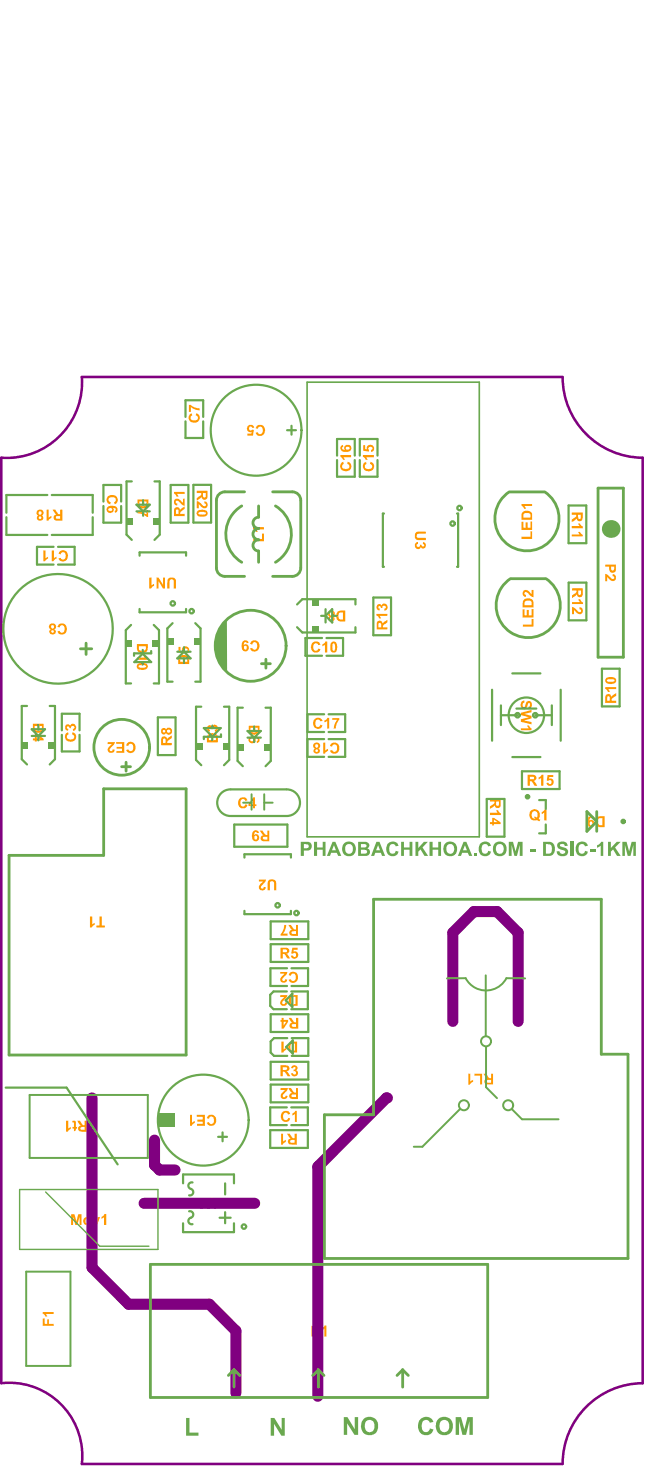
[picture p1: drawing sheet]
<svg xmlns="http://www.w3.org/2000/svg" width="194mm" height="440mm" viewBox="0 0 194 440" stroke-linecap="round" stroke-linejoin="round" font-family="sans-serif">
<g fill="#f90">
<path d="M181.5 172.1l.6 .2 .8 .7a.68 .68 0 0 0 .6 .6 .68 .68 0 0 0 .7-.3l-.1-.4-.4-.1 .1-.6a1.07 1.07 0 0 1 .8 1.7 1.07 1.07 0 0 1-1.8-.2l-.7-.7v1.3h-.6z"/>
<path d="M181.5 206.1h3.3v.6h-2.4l.4 .8h-.5l-.8-.9z"/>
<path d="M156.8 187.3h2.6v-1.7h.6v2.3h-3.2z"/>
<path d="M156.7 182.8h.6v1.7h.7v-1.6h.6v1.6h.8v-1.8h.6v2.5h-3.3z"/>
<path d="M157.1 177.1a1.78 1.78 0 0 1 2.2 1l.1-1.2h.6v2.2l-.4-.1-1-.8a.71 .71 0 0 0-.6-.6 .71 .71 0 0 0-.8 .4l.5 .5v.5h-.2a1.14 1.14 0 0 1-.4-1.9z"/>
<path d="M156.4 161h2.7v-1.6h.5v2.2h-3.2z"/>
<path d="M156.4 156.5h.6v1.8h.6v-1.6h.6v1.6h.9v-1.9h.5v2.5h-3.2z"/>
<path d="M156.4 151.2h3.2v.6h-2.3l.4 .8h-.6l-.2-.6-.5-.3z"/>
<path d="M171.5 157.8h2.3l-.4-.8h.5l.9 .9v.5h-3.3z"/>
<path d="M171.5 160.3h2.3l-.4-.8h.5l.9 .9v.5h-3.3z"/>
<path d="M156.5 210.3l.7-.2 .1 .6a.64 .64 0 0 0-.6 .7 .64 .64 0 0 0 .7 .6l.2-.8a.98 .98 0 0 1 1.2-1 .98 .98 0 0 1 .7 1.5 1.01 1.01 0 0 1-1 .9v-.6a.55 .55 0 0 0 .5-.6 .55 .55 0 0 0-.6-.5l-.3 .8a1.05 1.05 0 0 1-1.2 1 1.05 1.05 0 0 1-.8-1.5z"/>
<path d="M156.2 213.8l3.2-.9v.7l-2.2 .5 2.2 .6v.8l-2.3 .6 2.3 .5v.6l-3.2-.7v-.8l2.5-.6-2.5-.7z"/>
<path d="M156.2 218.4h2.4l-.5-.8h.6l.2 .6 .5 .3v.5h-3.2z"/>
<path d="M171.6 180.6h2.3l-.5-.9h.6l.2 .6 .6 .4v.5h-3.2z"/>
<path d="M171.6 182l.6 .3 .9 .7a.75 .75 0 0 0 1.1 .4v-.5l-.5-.2 .1-.6 .2 .1a1.05 1.05 0 0 1 .6 1.6 1.05 1.05 0 0 1-1.8-.1l-.7-.8v1.3h-.5z"/>
<path d="M29.8 274.9h.7v2.7h.9v.6h-2.5v-.6h.9z"/>
<path d="M27 274.9h.7v2.3l.7-.4v.6l-.6 .2-.3 .6h-.5z"/>
<path d="M161.6 233.1l.5-.2 .3-.5h.6v3.3h-.7v-2.4l-.8 .4z"/>
<path d="M164.2 232.4h1.7v.6h-1.2v.5a1.08 1.08 0 0 1 1.3 .9 1.08 1.08 0 0 1-.9 1.3 1.08 1.08 0 0 1-1.2-.9l.6-.1a.53 .53 0 0 0 .8 .3 .53 .53 0 0 0-.1-.9l-.1-.1-.6 .2-.5-.1z"/>
<path d="M146.9 243.8h2.4l-.5-.8h.6l.1 .4 .7 .5v.5h-3.3z"/>
<path d="M162.4 243.5l.6-.2 .4-.5h.5v3.2h-.7v-2.3l-.8 .4z"/>
<path d="M124.8 159.6l2.9-.2v.6h-1.8a.69 .69 0 0 0-1 .7 .69 .69 0 0 0 1 .6h1.8v.7h-2a1.36 1.36 0 0 1-1.3-.9 1.36 1.36 0 0 1 .4-1.5z"/>
<path d="M124.8 162.7l.6-.1v.6a.47 .47 0 0 0-.3 .6 .47 .47 0 0 0 .6 .2 .47 .47 0 0 0 .2-.6h.5a.4 .4 0 0 0 .3 .6 .4 .4 0 0 0 .5-.4 .4 .4 0 0 0-.4-.4l.1-.6a.94 .94 0 0 1 .8 1.2 .94 .94 0 0 1-1.4 .5l-.1-.2a1.02 1.02 0 0 1-1.6 .2 1.02 1.02 0 0 1 .2-1.6z"/>
<path d="M93.8 192.6l.6-.2a1.32 1.32 0 0 1 1.7 .9l-.7 .2a.81 .81 0 0 0-1-.5 .81 .81 0 0 0-.5 1.1 .79 .79 0 0 0 .5 1.1 .79 .79 0 0 0 1-.7l.7 .2-.1 .1a1.46 1.46 0 0 1-1.9 .8 1.46 1.46 0 0 1-.8-1.9z"/>
<path d="M96.8 193.2l.5-.3 .3-.5h.5v3.3h-.6v-2.4l-.8 .5z"/>
<path d="M94.4 215.5h.1a1.35 1.35 0 0 1 2.2 .7l-.7 .1a.83 .83 0 0 0-1.1-.3 .83 .83 0 0 0-.3 1.2 .76 .76 0 0 0 .7 .8 .76 .76 0 0 0 .8-.7l.6 .4a1.53 1.53 0 0 1-2.1 .7 1.53 1.53 0 0 1-.6-2.2z"/>
<path d="M97.3 216.1l.6-.3 .3-.5h.5v3.2h-.6v-2.3l-.8 .4z"/>
<path d="M99.6 215.4h2.1v.4l-.8 1.4-.2 1.3h-.6v-.2l.3-1.3 .7-1.1h-1.5z"/>
<path d="M102.4 138.7l.5-.2 .2 .7a.82 .82 0 0 0-.5 1 .82 .82 0 0 0 1.1 .5l.2-.1a.73 .73 0 0 0 .9-.6 .73 .73 0 0 0-.7-.8l.2-.7a1.48 1.48 0 0 1 1.1 1.3l-.1 .4a1.69 1.69 0 0 1-1.8 1.2 1.69 1.69 0 0 1-1.5-1.5z"/>
<path d="M102.1 136.5h3.2v.6h-2.4l.5 .8h-.6l-.7-.9z"/>
<path d="M99.5 222.9l1.2-.2 .5 .3a1.64 1.64 0 0 1 .3 2.2 1.64 1.64 0 0 1-2.2 .5l-.3-.6 .6-.2a.81 .81 0 0 0 1.2 .4 .81 .81 0 0 0 .3-1.1 .77 .77 0 0 0-.7-.9 .77 .77 0 0 0-.8 .6l-.6-.2z"/>
<path d="M96.9 222.7h.6v2.4l.9-.5v.6l-.9 .8h-.6z"/>
<path d="M112.9 184.1h3.3v.6h-2.4l.5 .8h-.6l-.2-.5-.6-.4z"/>
<path d="M113.2 181.3a.81 .81 0 0 1 1.3 .3 .97 .97 0 0 1 1.4-.3 .97 .97 0 0 1 .1 1.5l-.7 .4-.1-.6a.49 .49 0 0 0 .4-.6 .49 .49 0 0 0-.6-.3 .49 .49 0 0 0-.3 .6h-.5a.41 .41 0 0 0-.1-.5 .41 .41 0 0 0-.6 .2 .41 .41 0 0 0 .2 .5h.2l-.1 .6a1.04 1.04 0 0 1-.8-.7 1.04 1.04 0 0 1 .2-1.1z"/>
<path d="M109.3 138.7l.5-.2 .1 .7a.82 .82 0 0 0-.5 1 .82 .82 0 0 0 1.1 .5 .79 .79 0 0 0 1-.5 .79 .79 0 0 0-.6-1l.3-.6a1.46 1.46 0 0 1 .9 1.9 1.46 1.46 0 0 1-2 .8 1.51 1.51 0 0 1-.8-2.6z"/>
<path d="M108.8 136.5h3.3v.6h-2.3l.5 .8h-.6l-.2-.4-.7-.5z"/>
<path d="M108.9 133.5h.6v1.2l.6 .1a1.06 1.06 0 0 1 .7-1.4 1.06 1.06 0 0 1 1.3 .8 .96 .96 0 0 1-.8 1.3v-.6a.54 .54 0 0 0 .2-.8 .54 .54 0 0 0-.8 0l-.3 .3 .3 .5-.1 .5-1.7-.2z"/>
<path d="M77.1 127.7l.9-.3a1.6 1.6 0 0 1 1.4 2.3 1.6 1.6 0 0 1-2.6 .4l-.2-.3 .7-.2a.83 .83 0 0 0 1.1 .4 .83 .83 0 0 0 .4-1.1 .79 .79 0 0 0-.5-.8 .79 .79 0 0 0-.9 .3l-.1 .2-.7-.2z"/>
<path d="M74.4 127.7l.3-.2a1.02 1.02 0 0 1 1.5 .8l-.6 .1a.5 .5 0 0 0-.7-.4 .5 .5 0 0 0-.2 .7 .5 .5 0 0 0 .4 .4 .5 .5 0 0 0 .5-.2h.5l-.2 1.7h-1.7v-.6h1.2v-.5a1.12 1.12 0 0 1-1.2-.5 1.12 1.12 0 0 1 .2-1.3z"/>
<path d="M76 161.6h2.6v-1.6h.6v2.3h-3.2z"/>
<path d="M75.9 158.1h3.3v.7h-2.4l.5 .7h-.6l-.8-.9z"/>
<path d="M75.5 192.2l.7-.1a1.64 1.64 0 0 1 1.6 1.9 1.64 1.64 0 0 1-2.3 1.2l-.5-.8 .6-.1a.85 .85 0 0 0 1.2 .4 .85 .85 0 0 0 .3-1.1 .78 .78 0 0 0-.6-1 .78 .78 0 0 0-.9 .7l-.6-.2z"/>
<path d="M53.5 194h.6v1.2h.5a1.09 1.09 0 0 1 .9-1.3 1.09 1.09 0 0 1 1.3 .8 1.09 1.09 0 0 1-.9 1.3v-.6a.42 .42 0 0 0 .4-.5 .42 .42 0 0 0-.4-.4 .55 .55 0 0 0-.8 .2 .55 .55 0 0 0 .2 .7l-.1 .5-1.7-.3z"/>
<path d="M62.4 217.7l.7-.2 .5 .5a.99 .99 0 0 1 1.5-.4 .99 .99 0 0 1 0 1.6l-.6 .3-.1-.6a.52 .52 0 0 0 .4-.6 .52 .52 0 0 0-.7-.3 .52 .52 0 0 0-.3 .7h-.4a.4 .4 0 0 0-.2-.6 .4 .4 0 0 0-.5 .2 .4 .4 0 0 0 .2 .5v.6a1.01 1.01 0 0 1-.8-.7 1.01 1.01 0 0 1 .3-1z"/>
<path d="M57.1 124.1l.4-.1 .2 .6a.83 .83 0 0 0-.4 1.2 .83 .83 0 0 0 1.2 .3 .77 .77 0 0 0 .8-.7 .77 .77 0 0 0-.6-.9l.3-.5a1.53 1.53 0 0 1 .7 2 1.53 1.53 0 0 1-2.1 .7h-.1a1.51 1.51 0 0 1-.4-2.6z"/>
<path d="M56.6 121.4h.6l1.1 .8 1.6 .3v.6l-1.3-.2-1.4-.8v1.4h-.6z"/>
<path d="M50.6 173.4l.5-.2a1.26 1.26 0 0 1 1.3 .2 1.26 1.26 0 0 1 .4 1.3v1.8h-.7v-1.8a.7 .7 0 0 0-.6-1 .7 .7 0 0 0-.7 1v1.8h-.6v-2.6z"/>
<path d="M47 173.2h.5l1.4 2.2v-2.2h.6v3.3h-.6l-1.4-2.2v2.2h-.5z"/>
<path d="M44.8 173.2h.6v2.4l.8-.4v.6l-.6 .2-.3 .5h-.5z"/>
<path d="M59 150.3l.7 .2 .7 .7a.76 .76 0 0 0 .7 .6 .76 .76 0 0 0 .7-.4l-.2-.3-.3-.1v-.7a1.09 1.09 0 0 1 .8 1.7 1.09 1.09 0 0 1-1.9-.2l-.6-.6v1.2h-.6z"/>
<path d="M72.1 239.3l.8-.2a1.13 1.13 0 0 1 1.3 1l-.6 .1a.87 .87 0 0 0-1.2-.4 .87 .87 0 0 0-.3 1.3 .76 .76 0 0 0 .7 .8 .76 .76 0 0 0 .8-.7l.6 .3a1.48 1.48 0 0 1-1.9 .9 1.48 1.48 0 0 1-.9-1.9l.3-.8z"/>
<path d="M41.1 197.2h2.3l-.5-.7h.6l.8 .9v.5h-3.2z"/>
<path d="M38.2 222.8l.7-.3 .8 .1 .3 .2a1.63 1.63 0 0 1 .4 2.4 1.63 1.63 0 0 1-2.4 .1l-.1-.4 .6-.1a.79 .79 0 0 0 1.1 .4 .79 .79 0 0 0 .4-1.1 .78 .78 0 0 0-.6-1 .78 .78 0 0 0-1 .6l-.5-.1z"/>
<path d="M34.8 222.6h2.5v3.2h-2.4v-.5h1.7v-.8h-1.6v-.5h1.6v-.9h-1.8z"/>
<path d="M32.3 222.6h2.2l-.4 .8-.6 .6a.65 .65 0 0 0-.5 .6 .65 .65 0 0 0 .5 .7l.3-.5h.6a1.07 1.07 0 0 1-1.7 .9 1.07 1.07 0 0 1 .2-1.9l.7-.6h-1.3z"/>
<path d="M17.6 187.2l.9-.2a1.64 1.64 0 0 1 1.5 2 1.64 1.64 0 0 1-2.3 1.1l-.4-.7 .6-.2a.81 .81 0 0 0 1 .5 .81 .81 0 0 0 .5-1.1 .79 .79 0 0 0-.5-1.1 .79 .79 0 0 0-1 .7l-.7-.2z"/>
<path d="M52.4 149.7l1-.1 1.5 1.1v-1.1h.5v2.1l-.7-.2-.7-.8a.74 .74 0 0 0-1.3-.2l.1 .4 .4 .1-.1 .7a1.2 1.2 0 0 1-.7-2z"/>
<path d="M52.2 147.5h3.2v.6h-2.3l.4 .9h-.6l-.2-.6-.5-.4z"/>
<path d="M80.6 264l1.1-.3a1.33 1.33 0 0 1 1.2 1.6v1.7h-.7v-1.8a.68 .68 0 0 0-.6-.9 .68 .68 0 0 0-.7 .9v1.8h-.6v-2.4z"/>
<path d="M77.6 263.8h2.2l-.2 .7-.8 .8a.67 .67 0 0 0-.5 .5 .67 .67 0 0 0 .3 .7h.3l.2-.5 .6 .1v.1a1.05 1.05 0 0 1-1.7 .7 1.05 1.05 0 0 1 .1-1.8l.7-.7h-1.2z"/>
<path d="M32.4 148.8l1.1-.3a1.47 1.47 0 0 1 1.7 .9 1.47 1.47 0 0 1-.8 1.8l-.2-.6a.8 .8 0 0 0 .5-1.1 .8 .8 0 0 0-1.1-.4 .74 .74 0 0 0-1 .6 .74 .74 0 0 0 .6 .9l-.2 .6a1.5 1.5 0 0 1-.6-2.4z"/>
<path d="M41.2 153.4l1.5 .2 1.2 .7v-1.4h.5v2.2h-.4l-1.3-.9-1.5-.2z"/>
<path d="M14 152.9h.6v2.3l.8-.4v.5l-.9 .8h-.5z"/>
<path d="M85.2 277.4h.6v.5l-.9 2.1h1.3v.6h-2.1v-.4l.9-1.4z"/>
<path d="M19.9 219.9l.5-.3 .2 .7a.82 .82 0 0 0-.5 1 .82 .82 0 0 0 1.1 .5l.1-.1a.74 .74 0 0 0 1-.6 .74 .74 0 0 0-.7-.8l.1-.7 .2 .1a1.27 1.27 0 0 1 .9 1.3v.3a1.64 1.64 0 0 1-2.4 1.1 1.64 1.64 0 0 1-.5-2.5z"/>
<path d="M19.9 217.3l.7-.1 .5 .5a1 1 0 0 1 1.5-.3 1 1 0 0 1 0 1.5l-.7 .3-.1-.6a.5 .5 0 0 0 .4-.6 .5 .5 0 0 0-.5-.4 .5 .5 0 0 0-.5 .5l.1 .3-.5-.1a.4 .4 0 0 0-.3-.5 .4 .4 0 0 0-.5 .4 .4 .4 0 0 0 .5 .4l-.1 .6a1.06 1.06 0 0 1-.8-.8 1.06 1.06 0 0 1 .3-1.1z"/>
<path d="M87.1 291.6l1.2-.1a1.69 1.69 0 0 1 1 2.1 1.69 1.69 0 0 1-2 1.1l-.7-.7v-.2l.7-.1a.83 .83 0 0 0 1.1 .3 .83 .83 0 0 0 .3-1.1 .76 .76 0 0 0-.7-.9 .76 .76 0 0 0-.8 .7l-.6-.3z"/>
<path d="M84 291.5h2.2l-.2 .7-.6 .6a.84 .84 0 0 0-.7 .6 .84 .84 0 0 0 .3 .8l.4-.1 .1-.4 .7 .1a1.09 1.09 0 0 1-1.8 .8 1.09 1.09 0 0 1 .2-1.9l.7-.7h-1.3z"/>
<path d="M84 298.4h2.2l-.2 .7-.7 .8a.73 .73 0 0 0-.6 .5 .73 .73 0 0 0 .3 .7l.5-.1v-.4l.7 .1a1.09 1.09 0 0 1-1.8 .8 1.09 1.09 0 0 1 .2-1.9l.6-.6h-1.2z"/>
<path d="M87.7 284.2h1.6v.6h-1.2l-.1 .6 .2-.1a1.1 1.1 0 0 1 1.2 1 1.1 1.1 0 0 1-.9 1.2 1.1 1.1 0 0 1-1.2-.9h.5a.53 .53 0 0 0 .8 .4 .53 .53 0 0 0 .2-.8l-.5-.4-.5 .2-.5-.1z"/>
<path d="M21.7 336.1a.73 .73 0 0 1 .8 .1 .73 .73 0 0 1 .3 .8v1h.3v.5h-.3v.5l-.6 .3v-.8h-.5v-.5h.5v-1.3l-.5-.1z"/>
<path d="M19.8 336.1h.7v2.4l.7-.5v.6l-.9 .8h-.5z"/>
<path d="M62.6 334.5l1.2-.2a1.68 1.68 0 0 1 1 2.4 1.68 1.68 0 0 1-2.5 .6l-.3-.6 .6-.2a.87 .87 0 0 0 1.3 .4 .87 .87 0 0 0 .3-1.2 .76 .76 0 0 0-.7-.8 .76 .76 0 0 0-.9 .6l-.6-.1z"/>
<path d="M59 334.3h2.5v3.3h-2.4v-.6h1.7v-.6h-1.6v-.6h1.6v-.9h-1.8z"/>
<path d="M57 334.3h.6v2.4l.8-.5v.6l-.9 .8h-.5z"/>
<path d="M62.7 359.4l.4-.1a1.28 1.28 0 0 1 1.4 .2 1.28 1.28 0 0 1 .3 1.4v1.7h-.6v-1.8a.72 .72 0 0 0-.1-.8 .72 .72 0 0 0-.8-.1h-.2l-.2 .7v2h-.6v-1.7a1.22 1.22 0 0 1 .4-1.4z"/>
<path d="M60.1 359.4h.7v2.2l.7-.4v.6l-.9 .8h-.5z"/>
<path d="M142.3 322h2.3v3.2h-.6v-2.6h-1.7z"/>
<path d="M140.4 322h.6v2.4l.9-.5v.6l-.6 .2-.4 .6h-.5z"/>
<path d="M21.3 364.2h1l.6 2.2 .5-2.2h1v3.2h-.5v-2.6l-.7 2.6h-.6l-.7-2.6v2.6h-.6z"/>
<path d="M27.6 365h.6l.5 1.6 .6-1.6h.7l-.9 2.4h-.6z"/>
<path d="M30.4 364.9l.5-.2 .5-.6h.5v3.3h-.7v-2.4l-.8 .5z"/>
<path d="M96.4 398.4l.5-.3 .5-.6h.5v3.3h-.6v-2.3l-.9 .5z"/>
<path d="M84.4 312.4h.7v2.3l.7-.4v.6l-.6 .3-.3 .5h-.5z"/>
<path d="M18.1 165.2l1.1-.2a1.75 1.75 0 0 1 1.2 1.8 1.75 1.75 0 0 1-1.4 1.6l-1.2-.4-.3-.5 .7-.2a.81 .81 0 0 0 1.1 .5 .81 .81 0 0 0 .4-1.1l-.1-.2a.73 .73 0 0 0-.5-.9 .73 .73 0 0 0-.9 .7l-.7-.3z"/>
<path d="M15.5 165.1h.7v2.4l.7-.5v.6l-.9 .7h-.5z"/>
<path d="M13 165.1h.7v2.4l.7-.5v.6l-.9 .7h-.5z"/>
<path d="M84.1 326.3h2.2l-.1 .7-.8 .8a.9 .9 0 0 0-.4 1.2l.4 .1 .2-.5 .6 .1a1.08 1.08 0 0 1-1.8 .7 1.08 1.08 0 0 1 .5-1.9l.5-.6h-1.3z"/>
<path d="M87.7 319.6h.1a.85 .85 0 0 1 1.2 .2 .85 .85 0 0 1-.2 1.2 .99 .99 0 0 1 .3 1.5 .99 .99 0 0 1-1.5 0l-.3-.6 .5-.1a.5 .5 0 0 0 .7 .3 .5 .5 0 0 0 .2-.7 .5 .5 0 0 0-.7-.2l.1-.5a.41 .41 0 0 0 .5-.2 .41 .41 0 0 0-.3-.5 .41 .41 0 0 0-.5 .4l-.5-.1z"/>
<path d="M84.3 340h.6v2.4l.8-.5v.6l-.9 .8h-.5z"/>
<path d="M84.8 333.4l.9-.2a1.13 1.13 0 0 1 1.3 .9l-.6 .2a.87 .87 0 0 0-1.2-.4 .87 .87 0 0 0-.3 1.2 .76 .76 0 0 0 .7 .8 .76 .76 0 0 0 .8-.6l.6 .2a1.48 1.48 0 0 1-2 .9 1.48 1.48 0 0 1-.7-2.1z"/>
<path d="M88.5 333.2h.5v3.3h-.6v-2.4l-.7 .5v-.6l.6-.4z"/>
<path d="M12.8 395.4h.6v1.6h.8v-1.3h.5v1.3h1.4v.6h-3.3z"/>
<path d="M12.8 393.5h3.3v.6h-2.4l.5 .7h-.5l-.5-.6-.4-.2z"/>
<path d="M183.3 169.9v.5a.5 .5 0 0 0 .4 .7 .5 .5 0 0 0 .5-.7v-.5zM181.5 169.3h3.2v1.2a1.04 1.04 0 0 1-1 1.3 1.04 1.04 0 0 1-1-1.3v-.6h-1.2z"/>
<path d="M182.2 208.9l-.1 1.2h.7v-.6a.47 .47 0 0 0-.1-.6 .47 .47 0 0 0-.5 0zM181.8 208.4a.94 .94 0 0 1 .9-.3 .94 .94 0 0 1 .7 .9l1.4-1.1v.8l-1.4 .9v.5h1.4v.7h-3.3v-1.8z"/>
<path d="M182.2 203.8a.56 .56 0 0 0 .1 .7 .56 .56 0 0 0 .7 0 1.07 1.07 0 0 0 1.3-.5l-.4-.3zM181.8 203.3l1.6-.3a1.09 1.09 0 0 1 1.4 1.1 1.09 1.09 0 0 1-1.4 1.1h-.5a1.1 1.1 0 0 1-1.3-.5 1.1 1.1 0 0 1 .2-1.4z"/>
<path d="M157.6 180.2l-.3 .5v.8h2.1v-.6a1.01 1.01 0 0 0-1.4-.8zM157.1 179.8l.8-.3h.7a1.31 1.31 0 0 1 1.4 1.4v1.3h-3.3l.1-1.9z"/>
<path d="M157.1 154l-.1 1.2h2.1v-.6a1.13 1.13 0 0 0-1.7-.6zM156.9 153.4l.8-.2a1.41 1.41 0 0 1 1.9 1.4v1.3h-3.2v-1.6z"/>
<path d="M173.3 154.4v.6a.46 .46 0 0 0 .4 .6 .46 .46 0 0 0 .5-.5v-.7zM171.5 153.7h3.3v1.5a.94 .94 0 0 1-.8 1.1 .94 .94 0 0 1-1.1-.8l-.5 .6-.9 .5v-.8l1.3-1v-.4h-1.3z"/>
<path d="M173.4 177.1v.7a.46 .46 0 0 0 .4 .7 .46 .46 0 0 0 .4-.6v-.8zM171.6 176.4h3.2v1.5a.95 .95 0 0 1-.8 1.2 .95 .95 0 0 1-1.1-.8l-.2 .3-1.1 .8v-.9l1.3-1v-.4h-1.3z"/>
<path d="M179.6 245.5l-.3 1a.8 .8 0 0 0 .9 1h.5v-2.1zM179.1 245l.7-.2h1.5v3.3h-1.4a1.85 1.85 0 0 1-.8-3.1z"/>
<path d="M177 246.4a.56 .56 0 0 0-.2 .8 .56 .56 0 0 0 .8 .1 .6 .6 0 0 0 0-.6 .6 .6 0 0 0-.6-.3zM176.7 244.9l.5-.1a.78 .78 0 0 1 1 .7l-.6 .1a.47 .47 0 0 0-.6-.2 .47 .47 0 0 0-.2 .6v.1a1.03 1.03 0 0 1 1.5 .9 1.03 1.03 0 0 1-1.4 1 2.08 2.08 0 0 1-.5-2.7z"/>
<path d="M158.9 233v.7h.6a.44 .44 0 0 0 .6-.1 .44 .44 0 0 0-.2-.6zM158.2 232.4h1.5a.94 .94 0 0 1 1.1 .8 .94 .94 0 0 1-.8 1l.3 .2 .8 1.3h-.8l-.9-1.4h-.5v1.4h-.7z"/>
<path d="M148.8 240.4v.6a.45 .45 0 0 0 .3 .7 .45 .45 0 0 0 .5-.6v-.7zM146.9 239.7h3.2v1.4a.91 .91 0 0 1-.7 1.2 .91 .91 0 0 1-1-.8l-1.5 1.1v-.8l1.4-1v-.4h-1.4z"/>
<path d="M148.1 245.8v.8h1.1zM147.6 245.3h.5l2 1.3v.5h-2v.5h-.5v-.5h-.7v-.5h.7z"/>
<path d="M159.7 243.4l-.3 .9a.92 .92 0 0 0 .2 .9 .92 .92 0 0 0 1 .3l-.4-.2 .2-.3a.46 .46 0 0 0 .7 .1 .46 .46 0 0 0 .1-.7 .91 .91 0 0 0-.4-1 .91 .91 0 0 0-1.1 0zM159.2 243.1l.2-.1a1.69 1.69 0 0 1 2.2 .4 1.69 1.69 0 0 1-.1 2.2l.5 .3-.3 .4a1.86 1.86 0 0 0-1.8-.3h-.2a1.93 1.93 0 0 1-.5-2.9z"/>
<path d="M101.7 183.8l-.2 .8a.92 .92 0 0 0 .9 1.2h.4v-2.1zM101.2 183.4l.9-.3h1.4v3.3h-1.3a1.8 1.8 0 0 1-1-3z"/>
<path d="M99 185.5a.4 .4 0 0 0 .8 0 .4 .4 0 0 0-.8 0zM98.9 184.1a.48 .48 0 0 0 .9 0 .48 .48 0 0 0-.9 0zM98.6 183.3l.8-.2a.94 .94 0 0 1 1 .7 .94 .94 0 0 1-.5 1.1 .88 .88 0 0 1 .1 1.2 .88 .88 0 0 1-1.2 .1 .88 .88 0 0 1-.1-1.2l.1-.1a.97 .97 0 0 1-.2-1.6z"/>
<path d="M100 192.9l-.3 .3v1.1a.54 .54 0 0 0 0 .6 .54 .54 0 0 0 .6 .2l.2-1.1a.86 .86 0 0 0-.5-1.1zM99.4 192.6h.1a1.01 1.01 0 0 1 1.2 0 1.01 1.01 0 0 1 .4 1.1v.7a1.04 1.04 0 0 1-1 1.3 1.04 1.04 0 0 1-1-1.3v-1z"/>
<path d="M102.4 133.6l.4-.2 .1 .6a.46 .46 0 0 0-.3 .6 .46 .46 0 0 0 .7 .3h.2a1.03 1.03 0 0 1 .2-1.4 1.03 1.03 0 0 1 1.5 .3l.2 .5a1.66 1.66 0 0 1-2.5 1.1 1.09 1.09 0 0 1-.5-1.8zM103.8 134.1a.52 .52 0 0 0 .4 .8 .52 .52 0 0 0 .5-.8z"/>
<path d="M94.5 225.1a.45 .45 0 0 0 .9 0 .45 .45 0 0 0-.9 0zM94.4 223.7a.52 .52 0 0 0 1 0 .52 .52 0 0 0-1 0zM94.3 222.8l.7-.1a.93 .93 0 0 1 1 .7 .93 .93 0 0 1-.5 1.1 .87 .87 0 0 1 .1 1.2 .87 .87 0 0 1-1.1 .2 .87 .87 0 0 1-.3-1.1l.2-.3a.98 .98 0 0 1-.1-1.7z"/>
<path d="M113.6 186.9l-.1 1.3h.8v-.7a.49 .49 0 0 0-.1-.6 .49 .49 0 0 0-.6 0zM113.2 186.3h.1a.94 .94 0 0 1 1.4 .7l1.5-1.1v.8l-1.4 1v.5h1.4v.6h-3.2v-2.1z"/>
<path d="M73.3 193.7a.55 .55 0 0 0-.1 .8 .55 .55 0 0 0 .7 .2 .64 .64 0 0 0 .1-.7 .64 .64 0 0 0-.7-.3zM72.9 192.2l.3-.1a.84 .84 0 0 1 .9 0 .84 .84 0 0 1 .4 .7l-.6 .1a.47 .47 0 0 0-.6-.2 .47 .47 0 0 0-.2 .6v.2a1 1 0 0 1 1.5 .4 1 1 0 0 1-.7 1.4 1.26 1.26 0 0 1-1.5-1.6z"/>
<path d="M75.1 218.3v.5a1.23 1.23 0 0 0 2 .6l.2-1.1zM74.6 217.7h3.2v1.2a1.62 1.62 0 0 1-2.5 1.2l-.7-.7z"/>
<path d="M75 221l1.3-.2a1.12 1.12 0 0 1 1.4 .7 1.12 1.12 0 0 1-.6 1.4l-.1-.7a.41 .41 0 0 0 .3-.5 .41 .41 0 0 0-.6-.2l-.3-.1a.96 .96 0 0 1-.1 1.3 .96 .96 0 0 1-1.3 0l-.4-.4a1.02 1.02 0 0 1 .4-1.3zM75.2 221.5a.51 .51 0 0 0 .1 .7 .51 .51 0 0 0 .7 0 .51 .51 0 0 0 0-.7z"/>
<path d="M54.4 197.2l-.4 .4v.9h2.1v-.7a1.06 1.06 0 0 0-1.6-.6zM53.9 196.8l.7-.3h.9a1.32 1.32 0 0 1 1.2 1.5v1.2h-3.3v-1.6z"/>
<path d="M62.8 220.8l-.2 1.2h2.1v-.6a1.06 1.06 0 0 0-1.6-.8zM62.6 220.1l1.3-.2a1.31 1.31 0 0 1 1.4 1.5v1.2h-3.3l.1-1.8z"/>
<path d="M60.9 147.9v.6a.46 .46 0 0 0 .3 .7 .46 .46 0 0 0 .5-.6v-.7zM59 147.2h3.2v1.5a.91 .91 0 0 1-.7 1.2 .91 .91 0 0 1-1.1-.8l-1.4 1v-.7l1.4-1v-.5h-1.4z"/>
<path d="M59.5 153.7l-.1 .3 .4 .3h1.1a.54 .54 0 0 0 .6 0 .54 .54 0 0 0 .2-.6l-.5-.2zM59.3 153.1l1.6-.2a1.06 1.06 0 0 1 1.4 1.1 1.06 1.06 0 0 1-1.4 1h-.6a1.06 1.06 0 0 1-1.2-.6 1.06 1.06 0 0 1 .2-1.3z"/>
<path d="M78.9 251a.48 .48 0 0 0 0 .6 .48 .48 0 0 0 .5 .2h.8v-.9zM77.9 249.1h.8l.7 1.1 .4 .2h.4v-1.3h.6v3.2h-1.5a.95 .95 0 0 1-1.2-.7 .95 .95 0 0 1 .9-1.2l-.4-.2z"/>
<path d="M76.5 250.6a.55 .55 0 0 0-.3 .7 .55 .55 0 0 0 .8 .3 .61 .61 0 0 0 .1-.6 .61 .61 0 0 0-.6-.4zM75.9 249.3h.1a.94 .94 0 0 1 .9-.3 .94 .94 0 0 1 .7 .8l-.5 .1a.47 .47 0 0 0-.7-.3 .47 .47 0 0 0-.2 .7l.1 .1a1.04 1.04 0 0 1 1.5 .8 1.04 1.04 0 0 1-1.3 1.1l-.2-.1a2.01 2.01 0 0 1-.5-2.6z"/>
<path d="M75.9 240.1l-.8 1.1h.8zM76 239.1h.5v2.1h.4v.5h-.4v.7h-.6v-.7h-1.4v-.5z"/>
<path d="M41.6 193.8v.5a1.06 1.06 0 0 0 .8 .9 1.06 1.06 0 0 0 1.1-.3l.3-.3v-.8zM41.1 193.2h3.2v1.4a1.62 1.62 0 0 1-1.8 1.3 1.62 1.62 0 0 1-1.4-1.6z"/>
<path d="M41.6 199.6a.53 .53 0 0 0 .2 .6 .53 .53 0 0 0 .6 .1h.5a.57 .57 0 0 0 .6-.1 .57 .57 0 0 0 .3-.5l-.3-.2zM41.5 199l1.3-.2a1.04 1.04 0 0 1 1.4 .6 1.04 1.04 0 0 1-.6 1.4h-1.3a1.03 1.03 0 0 1-1.2-.5 1.03 1.03 0 0 1 .4-1.3z"/>
<path d="M15.4 189.4a.38 .38 0 0 0 .7 0 .38 .38 0 0 0-.7 0zM15.2 188a.51 .51 0 0 0 1 0 .51 .51 0 0 0-1 0zM15 187.2l.5-.2a.97 .97 0 0 1 1.2 .5 .97 .97 0 0 1-.4 1.3 .83 .83 0 0 1 .3 1.1 .83 .83 0 0 1-1.2 .3 .74 .74 0 0 1-.6-.6 .74 .74 0 0 1 .5-.8 .94 .94 0 0 1-.3-1.6z"/>
<path d="M52.9 152.9l-.1 1.2h.7l-.1-1.2zM52.4 152.3a.94 .94 0 0 1 1-.2 .94 .94 0 0 1 .6 .8l1.4-1.1v.8l-1.2 .8-.2 .5v.2h1.4v.7h-3.2v-1.9z"/>
<path d="M32.4 151.9l1.6-.2a1.09 1.09 0 0 1 1.2 .8 1.09 1.09 0 0 1-.7 1.3l-.1-.6a.46 .46 0 0 0 .3-.6 .46 .46 0 0 0-.6-.3h-.3a.96 .96 0 0 1-.1 1.4 .96 .96 0 0 1-1.3-.1l-.3-.2a1.04 1.04 0 0 1 .3-1.5zM32.7 152.4a.49 .49 0 0 0 0 .7 .49 .49 0 0 0 .7 0 .49 .49 0 0 0 0-.7z"/>
<path d="M41.8 150.4v.6a1.09 1.09 0 0 0 1 .8 1.09 1.09 0 0 0 1.1-.7v-.7zM41.2 149.8h3.3v1.3a1.7 1.7 0 0 1-1.3 1.4 1.7 1.7 0 0 1-1.8-.7z"/>
<path d="M49 221.5l-.1 1.3h.8v-1.1l-.4-.2zM48.7 221a1.01 1.01 0 0 1 1.5 .7l.3-.5 1-.7v.9l-1.2 .7-.1 .5v.2h1.3v.7h-3.2v-1.8z"/>
<path d="M48.8 219.3a.4 .4 0 0 0 .8 0 .4 .4 0 0 0-.8 0zM50.1 219.3a.46 .46 0 0 0 .9 0 .46 .46 0 0 0-.9 0zM48.6 218.5a.75 .75 0 0 1 1.2 .3 1 1 0 0 1 1.4-.3 1 1 0 0 1 .3 1.3 1 1 0 0 1-1.3 .4l-.4-.3a.9 .9 0 0 1-1.3 .1 .9 .9 0 0 1 0-1.3z"/>
<path d="M16.9 154.8l-.2 .3 .1 .4 1.2 .1v-.8zM15.8 152.9h.8l.9 1.3h.5v-1.3h.7v3.2h-1.4a.95 .95 0 0 1-1.2-.7 .95 .95 0 0 1 .8-1.1l-.5-.3z"/>
<path d="M11.7 155.2a.39 .39 0 0 0 .7 0 .39 .39 0 0 0-.7 0zM11.5 153.9a.5 .5 0 0 0 1 0 .5 .5 0 0 0-1 0zM11.3 153l.6-.1a.96 .96 0 0 1 1.1 .6 .96 .96 0 0 1-.4 1.1 .93 .93 0 0 1-.2 1.6 .93 .93 0 0 1-1.4-.8l.1-.5 .4-.3a.98 .98 0 0 1-.2-1.6z"/>
<path d="M87.6 279.3a.44 .44 0 0 0-.2 .6 .44 .44 0 0 0 .6 .2h.8v-.8zM86.5 277.4h.8l1 1.3h.5v-1.3h.6v3.3h-1.5a.95 .95 0 0 1-1.1-.8 .95 .95 0 0 1 .8-1.1z"/>
<path d="M10.4 217.7v.6a1.13 1.13 0 0 0 1.9 .5l.3-1.1zM9.9 217.1h3.2v1.2a1.65 1.65 0 0 1-1.5 1.5 1.65 1.65 0 0 1-1.7-1.1z"/>
<path d="M11 220.7v.8h1.1zM10.5 220.1h.5l2.1 1.4v.6h-2.1v.3h-.5v-.3h-.6v-.6h.6z"/>
<path d="M87.4 299.1l-.1 .6a.95 .95 0 0 0 0 1 .95 .95 0 0 0 .9 .4h.4v-2.2zM87 298.7l.5-.3h1.8v3.2h-1.4a1.66 1.66 0 0 1-1.1-2.7z"/>
<path d="M87.7 307.1a.47 .47 0 0 0-.2 .6 .47 .47 0 0 0 .5 .3h.8v-.9zM86.6 305.3h.7l.8 1.2 .3 .1h.4v-1.3h.6v3.2h-1.4a.91 .91 0 0 1-1.2-.7 .91 .91 0 0 1 .9-1.1l-.6-.5z"/>
<path d="M85.1 306.5v1.1l.7-1.1zM84.5 305.3h.6v.6h1.3v.6l-1.3 2h-.6v-2h-.4v-.6h.4z"/>
<path d="M84.8 284.7v.9h.6a.46 .46 0 0 0 .7-.4 .46 .46 0 0 0-.6-.5zM84.1 284.2h1.5a.95 .95 0 0 1 1.1 .8 .95 .95 0 0 1-.8 1.1l.4 .3 .7 1.1h-.8l-.7-1.2-.4-.2h-.3v1.4h-.7z"/>
<path d="M24.3 338.1l-.1 .6 1.2 .1v-.8zM23.2 336.1h.7l1.1 1.4h.4v-1.4h.6v3.3h-1.6a.93 .93 0 0 1-1-.8 .93 .93 0 0 1 .9-1l-.4-.2z"/>
<path d="M146.1 324l-.1 .6 1.3 .1v-.8zM145 322h.8l1 1.4h.5v-1.4h.6v3.2h-1.5a.91 .91 0 0 1-1.1-.7 .91 .91 0 0 1 .8-1.1z"/>
<path d="M25.5 366.2a.7 .7 0 0 0 1.4 0 .7 .7 0 0 0-1.4 0zM24.9 366.2a1.25 1.25 0 0 1 2.5 0 1.25 1.25 0 0 1-2.5 0z"/>
<path d="M94.1 398.1v1h.4a.49 .49 0 0 0 .7-.4 .49 .49 0 0 0-.6-.6zM93.4 397.6h1.2a1 1 0 0 1 1.3 .9 1 1 0 0 1-1.2 1.1h-.6v1.2h-.7z"/>
<path d="M87.3 313.1l-.2 .8a.92 .92 0 0 0 .9 1.2h.4v-2.1zM86.8 312.7l.5-.2 1.8-.1v3.3h-1.6a1.94 1.94 0 0 1-.7-3z"/>
<path d="M87.6 328.3a.43 .43 0 0 0-.2 .6 .43 .43 0 0 0 .6 .1h.8v-.7zM86.5 326.3h.8l.9 1.4h.6v-1.4h.6v3.3h-1.5a.95 .95 0 0 1-1.2-.7 .95 .95 0 0 1 .9-1.1l-.6-.6z"/>
<path d="M84.8 320.1v.8h.6a.47 .47 0 0 0 .6-.2 .47 .47 0 0 0-.2-.6zM84.1 319.5l1.6 .1a.9 .9 0 0 1 1.1 .7 .9 .9 0 0 1-.9 1l.4 .3 .8 1.2h-.9l-.9-1.4h-.5v1.4h-.7z"/>
<path d="M87.2 341.9l-.1 .7 1.2 .1v-.8zM86.1 340h.7l1 1.4h.5v-1.4h.7v3.3l-1.6-.1a.9 .9 0 0 1-1.1-.7 .9 .9 0 0 1 .9-1.1z"/>
</g>
<path d="M27.6 329.3v50.9l11 11h24.2l7.9 7.9v18.7M115.9 329.3l-20.6 20.6v68.9M46.3 341.9v7.5l1.5 1.5h4.7M43.2 360.9h33.2" fill="none" stroke="#800080" stroke-width="3.3"/>
<path d="M.4 137.3v277.5M24.6 439.1h144.1" fill="none" stroke="#800080" stroke-width=".76"/>
<circle cx="115.9" cy="329.3" r="1.66" fill="#800080"/>
<path d="M135.8 306.3v-26.6l6.3-6.3h7l6.3 6.3v26.6" fill="none" stroke="#800080" stroke-width="3.3"/>
<path d="M.4 137.3a22.6 22.6 0 0 0 24.1-24.2h144.2a24.2 24.2 0 0 0 24 24.2v277.5a24.2 24.2 0 0 0-24 24.3M.4 414.8a21.9 21.9 0 0 1 24.2 24.3" fill="none" stroke="#800080" stroke-width=".76"/>
<path d="M67.5 186.3l.5-.5 .1 15.8a10.6 10.6 0 0 1-.6-15.3z" fill="#6aa84f"/>
<g fill="none" stroke="#6aa84f" stroke-width=".84">
<path d="M64.9 150v20.3M67.4 147.5h5.9M77.6 151.7v3.4M81.8 147.5h5.9M90.2 150v20.3M153 147.5h10.1M179.4 146.4h7.5v50.7h-7.5zM67.4 172.9h5.9M77.6 165.3v3.3M81.8 172.9h5.9M153.3 173.6h10.2M2.7 256.5h28.4v-19.9h24.7v79.8h-53.1z"/>
<path d="M176 243.4l3 3-3 2.9zM179 243.4v5.9M112 269.7h68.3v46.5h8v61.2h-91v-43.1h14.7zM45.1 379.2h101.2v39.9h-101.2zM70.2 410.8v5.2M70.2 410.8l1.7 1.7M70.2 410.8l-1.7 1.7M95.5 410.8v5.2M95.5 410.8l1.7 1.7M95.5 410.8l-1.7 1.7M120.8 410.8v5.2M120.8 410.8l1.6 1.7"/>
<path d="M120.8 410.8l-1.7 1.7"/>
</g>
<g fill="none" stroke="#6aa84f" stroke-width=".66">
<path d="M55.6 125v-5h5.3v5M55.6 126.4v5h5.3v-5M86.1 129h2.6M87.4 127.7v2.7M101.1 136.6v-4.9h5.3v4.9M101.1 138v5h5.3v-5M107.9 136.6v-4.9h5.3v4.9M107.9 138v5h5.3v-5M1.9 155.1v5.3h12.3M14.2 148.5h-12.3v5.3M15.5 148.5h12.3v5.3M27.8 155.1v5.3h-12.3"/>
<path d="M31 150.4v-5h5.3v5M31 151.8v5h5.3v-5M39.5 144.4h-1.6v15.9l1.6 1.6M40.9 153.4h4M40.9 151.4h4l-2 2zM42.9 150v1.4M42.9 153.4v1.3M46.3 144.4h1.6v15.9l-1.6 1.6M51.2 145.4h5.3v11.4h-5.3zM58 145.4h5.3v11.3h-5.3zM115.1 154h-.3v16h.3M137.1 154h.3v16h-.3"/>
<path d="M170.5 151.6h5.3v11.3h-5.3zM16.1 164h-5v5.3h5M17.4 164h5v5.3h-5M41.9 166.7v-1h13.9v1M112 179.2h5.3v11.3h-5.3zM170.5 174.7h5.3v11.3h-5.3zM39.3 187.4l-1.6 1.6v16h1.6M41.9 182.6v1h13.9v-1M42.8 198.7v.6M42.8 194.9v1.2M42.8 196l2.5 2.6h-5zM45.3 195.3v.6h-5.1v.8"/>
<path d="M46.1 187.4l1.6 1.6v16h-1.6M51.8 186.9l-1.6 1.6v15.9h1.6M53.2 195.5h4M55.2 194.1v1.4M55.2 197.5v1.3M55.2 195.5l2 2h-4zM58.6 186.9l1.5 1.6v15.9h-1.5M89.1 181.3l1.6-1.6h15.9v1.6M89.1 188.1l1.6 1.6h15.9v-1.6M96.3 184.7h1.3M96.6 191.3h-5v5.4h5M97.6 182.7v4"/>
<path d="M97.9 191.3h5v5.4h-5M99.6 184.7h1.4M99.6 182.7v4l-2-2zM8.1 211.7h-1.6v16l1.6 1.6M9.5 218.7h4l-2 2zM11.5 217.4v1.3M14.9 211.7h1.6v16l-1.6 1.6M18.5 219v-4.9h5.4v4.9M47.3 215.1h5.3v11.4h-5.3zM60.4 211.9h-1.6v16l1.6 1.6M61.1 218.3h5.1l-2.5 2.6zM63.7 217.6v.7"/>
<path d="M67.2 211.9h1.5v16l-1.5 1.6M72.8 212.2h-1.6v16l1.6 1.6M74.2 219.2h4l-2 2zM76.2 217.9v1.3M79.6 212.2h1.6v16l-1.6 1.6M97.2 214.2h-5v5.3h5M98.5 214.2h5v5.3h-5M147.6 206.9v15.3M150.2 214.5h5M150.2 211.5v6M153.6 202h8.5M154.9 212.5h5.9"/>
<path d="M160.5 214.5h5M165.5 211.5v6M168.1 206.9v15.3M180.5 200.6h5.3v11.3h-5.3zM9.5 220.7h4M11.5 220.7v1.3M18.5 220.4v5h5.4v-5M63.7 220.8v1.2M66.3 220.2v.8h-5.2v.7M69.3 236.7h16.5M74.2 221.2h4M76.2 221.2v1.4"/>
<path d="M97.2 221.7h-5v5.3h5M98.5 221.7h5v5.3h-5M146 239.6h5.3v11.3h-5.3zM153.6 227.1h8.5M156.5 231.3h11.3v5.3h-11.3zM161.7 239.9h2v2.7M69.3 244.7h16.5M70.3 247.3h15.9v6.6h-15.9zM73.3 257.2v-1h13.9v1M163.7 247.3v2.6h-2M73.3 273.2v1h13.9v-1M81.2 276.3h11.3v5.4h-11.3z"/>
<path d="M81.2 283.2h11.3v5.3h-11.3zM86 297.3h-4l-1 1v3.4l1 1h4M86.1 290.4h-5v5.3h5M87.3 297.3h5v5.4h-5M87.4 290.4h5v5.3h-5M87.7 298v4l-2-2zM81.2 304.2h11.3v5.3h-11.3zM81.2 318.4h11.3v5.4h-11.3zM86.1 311.3h-3.9l-1 1v3.4l1 1h3.9M87.5 311.3h5v5.4h-5M87.8 312v4l-2-2zM1.7 326.2h18.3l15.3 23"/>
<path d="M66.7 339.6v2.7M81 338.9h11.3v5.4h-11.3zM81.2 325.3h11.3v5.3h-11.3zM86 332.1h-5v5.3h5M87.3 332.1h5v5.3h-5M54.9 354.9v-2.7h15.3v2.7M65.4 340.9h2.7M67.5 354.9v3.3M54.9 366.9v2.6h15.3v-2.6M65.9 365.2h3.3M67.5 363.5v3.4"/>
</g>
<path d="M92.1 114.6h51.6v136.4h-51.6z" fill="none" stroke="#6aa84f" stroke-width=".5"/>
<path d="M42.8 196v.1M63.7 220.8v.1" fill="none" stroke="#6aa84f" stroke-width=".3"/>
<path d="M75.4 238.2v4.6M79.2 238.2v4.6M72.9 240.7h2.5M79.2 240.7h2.6M139.7 293.4h-5.7M145.7 292.5v18.1M151.9 293.4h5.6M145.8 314v12.1l3.2 3.2M8.9 328.4h35.4v18.9h-35.4zM138 332.6l-11.3 11.3h-2.6M153.5 332.6l3 3.1h11M7.9 381.4h13.2v28.3h-13.2z" fill="none" stroke="#6aa84f" stroke-width=".59"/>
<path d="M5.9 356.8h41.5v17.9h-41.5zM13.7 357.5l16.2 16.3h14.8" fill="none" stroke="#6aa84f" stroke-width=".42"/>
<g fill="#6aa84f">
<path d="M93.6 187.8h2v1.9h-2z" fill-rule="evenodd"/>
<path d="M93.6 179.7h2v1.9h-2z" fill-rule="evenodd"/>
<path d="M79.3 223.2h1.9v2h-1.9z" fill-rule="evenodd"/>
<path d="M71.2 223.2h1.9v2h-1.9z" fill-rule="evenodd"/>
<path d="M50.2 191.5h1.8v2h-1.8z" fill-rule="evenodd"/>
<path d="M58.3 191.5h1.8v2h-1.8z" fill-rule="evenodd"/>
<path d="M58.8 222.9h1.8v2h-1.8z" fill-rule="evenodd"/>
<path d="M66.9 222.9h1.8v2h-1.8z" fill-rule="evenodd"/>
<path d="M37.7 192h1.9v2h-1.9z" fill-rule="evenodd"/>
<path d="M45.8 192h1.9v2h-1.9z" fill-rule="evenodd"/>
<path d="M46 155.4h1.9v2h-1.9z" fill-rule="evenodd"/>
<path d="M37.9 155.4h1.9v2h-1.9z" fill-rule="evenodd"/>
<path d="M14.6 222.7h1.9v2h-1.9z" fill-rule="evenodd"/>
<path d="M6.5 222.7h1.9v2h-1.9z" fill-rule="evenodd"/>
<path d="M47.3 333.9h5v4h-5z" fill-rule="evenodd"/>
</g>
<g fill="#6aa84f">
<path d="M103.1 425h1.1l2.2 3.6v-3.6h1v5.3h-1.1l-2.2-3.4v3.4h-1z"/>
<path d="M81.2 425.3h1.1l2.2 3.5v-3.5h.9v5.3h-1l-2.2-3.6v3.6h-1z"/>
<path d="M109.8 426.2l-.2 .4a1.97 1.97 0 0 0 1.3 3 2.02 2.02 0 0 0 .6-3.6 1.55 1.55 0 0 0-1.7 .2zM109.2 425.4l.6-.3a2.74 2.74 0 0 1 3.6 2 2.74 2.74 0 0 1-2.3 3.3 2.71 2.71 0 0 1-2.7-3.8z"/>
</g>
<path d="M24.1 194.6h3.4M25.8 192.9v3.4M78.4 199.1h2.7M79.7 197.7v2.7M36.5 229.9h2.6M37.8 228.6v2.7" fill="none" stroke="#6aa84f" stroke-width=".84"/>
<g fill="#6aa84f">
<path d="M94.2 252.5h.9v1.7h1.7v-1.7h.8v4.2h-.8v-1.9h-1.7v1.9h-.9z"/>
<path d="M116.5 252.8h.1a1.89 1.89 0 0 1 2.9 .9l-.8 .1a1.01 1.01 0 0 0-1.3-.6 1.01 1.01 0 0 0-.6 1.2v.3a1.09 1.09 0 0 0 1 1.4l.5-.2 .4-.7 .8 .2v.3a1.96 1.96 0 0 1-2.6 .9 1.96 1.96 0 0 1-1-2.6l.2-.7z"/>
<path d="M120.3 252.5h.8v1.7h1.7v-1.7h.9v4.2h-.9v-1.9h-1.7v1.9h-.8z"/>
<path d="M124.6 252.5h.8v1.8l1.7-1.8h1.2l-1.6 1.7 1.7 2.5h-1.1l-1.2-1.9-.7 .6v1.3h-.8z"/>
<path d="M128.8 252.5h.9v1.7h1.7v-1.7h.9v4.2h-.9v-1.9h-1.7v1.9h-.9z"/>
<path d="M142 255.9h.9v.8h-.9z"/>
<path d="M144.2 252.8h.1a1.81 1.81 0 0 1 3 .9l-1 .1a1.04 1.04 0 0 0-1.3-.5 1.04 1.04 0 0 0-.6 1.3 1.33 1.33 0 0 0 1.1 1.5l.6-.2 .3-.7 .9 .2a1.96 1.96 0 0 1-2.6 1.3 1.96 1.96 0 0 1-1.1-2.7l.2-.7z"/>
<path d="M152.6 252.5h1.2l.8 2.8 .8-2.8h1.3v4.2h-.8v-3.3l-.9 3.3h-.7l-.9-3.3v3.3h-.8z"/>
<path d="M159.1 254.8h1.7v.8h-1.7z"/>
<path d="M167.4 252.7l1.4-.3a1.32 1.32 0 0 1 1.5 1.3h-.9a.72 .72 0 0 0-.8-.6 .72 .72 0 0 0-.7 .6l1.2 .5a1.38 1.38 0 0 1 1.2 1.7 1.38 1.38 0 0 1-2 .9 1.44 1.44 0 0 1-1.4-1.5h.9a.89 .89 0 0 0 .8 .8 .89 .89 0 0 0 .9-.8l-1.1-.5a1.25 1.25 0 0 1-1.2-.7 1.25 1.25 0 0 1 .2-1.4z"/>
<path d="M171 252.5h1v4.2h-1z"/>
<path d="M173.4 252.7l.4-.1a1.75 1.75 0 0 1 2.5 1.1l-.9 .1a1.02 1.02 0 0 0-1.2-.6 1.02 1.02 0 0 0-.7 1.2 1.17 1.17 0 0 0 1.2 1.6l.5-.1 .2-.7 .9 .2a1.91 1.91 0 0 1-2.5 1.3 1.91 1.91 0 0 1-1.2-2.5l.2-.7z"/>
<path d="M176.9 254.8h1.6v.8h-1.6z"/>
<path d="M179.1 253.5l.5-.3 .6-.7h.7v4.2h-.8v-3l-1 .5z"/>
<path d="M182.3 252.5h.9v1.8l1.8-1.8h1.1l-1.7 1.7 1.7 2.5h-1.1l-1.1-1.9-.7 .6v1.3h-.9z"/>
<path d="M186.6 252.5h1.3l.8 2.8 .7-2.8h1.3v4.2h-.8v-3.3l-.8 3.3h-.9l-.8-3.3v3.3h-.8z"/>
<path d="M126.3 425.4a2.4 2.4 0 0 1 3.7 1l-1.1 .3a1.31 1.31 0 0 0-1.7-.7 1.31 1.31 0 0 0-.8 1.6 1.62 1.62 0 0 0 1.4 2l.8-.4 .3-.8 1.1 .4a2.41 2.41 0 0 1-2.9 1.6 2.41 2.41 0 0 1-1.7-2.9l.2-1.2z"/>
<path d="M136.6 425h1.7l1 3.6 .9-3.6h1.6v5.3h-1v-4.1l-1 4.1h-1.1l-1-4.1v4.1h-1.1z"/>
<path d="M55.8 425.3h1v4.4h2.7v.9h-3.7z"/>
<path d="M91.1 253.1v1.3h.6a.66 .66 0 0 0 .8-.3 .66 .66 0 0 0-.1-.8zM90.2 252.5h1.6a1.35 1.35 0 0 1 1.7 1.2 1.35 1.35 0 0 1-1.6 1.4h-.8v1.6h-.9z"/>
<path d="M100.1 253.5l-.5 1.5h1.1zM99.7 252.5h.9l1.7 4.2h-.9l-.4-.9h-1.7l-.3 .9h-1z"/>
<path d="M103.9 253.4l-.4 .6v.6a1.22 1.22 0 0 0 1.4 1.4 1.22 1.22 0 0 0 .9-1.8 1.15 1.15 0 0 0-.7-1 1.15 1.15 0 0 0-1.2 .2zM103.2 252.9l.8-.4a2.19 2.19 0 0 1 2.7 1.9 2.19 2.19 0 0 1-2.3 2.4 2.31 2.31 0 0 1-1.2-3.8z"/>
<path d="M108.2 253.1v1.1h1.2a.55 .55 0 0 0 .5-.8 .55 .55 0 0 0-.8-.3zM108.2 254.8v1.2h1a.6 .6 0 0 0 .9-.3 .6 .6 0 0 0-.7-.8zM107.4 252.5h1.9a1.12 1.12 0 0 1 1.3 .6 1.12 1.12 0 0 1-.4 1.4 1.19 1.19 0 0 1 .6 1.6 1.19 1.19 0 0 1-1.5 .6h-1.9z"/>
<path d="M113.4 253.5l-.6 1.5h1.2zM112.9 252.5h.9l1.7 4.2h-.9l-.4-.9h-1.7l-.3 .9h-.9z"/>
<path d="M134.2 253.4l-.3 1.2a1.22 1.22 0 0 0 1.3 1.4 1.22 1.22 0 0 0 .9-1.8 1.15 1.15 0 0 0-.6-1 1.15 1.15 0 0 0-1.3 .2zM133.5 252.9h.1a2.17 2.17 0 0 1 3.5 1.3 2.17 2.17 0 0 1-2.7 2.5 2.37 2.37 0 0 1-1-3.6z"/>
<path d="M139.4 253.5l-.6 1.5h1.2zM139 252.5h.9l1.7 4.2h-.9l-.4-.9h-1.7l-.3 .9h-1z"/>
<path d="M149 253.4l-.3 1.4a1.21 1.21 0 0 0 1.4 1.2 1.21 1.21 0 0 0 1-1.6 1.2 1.2 0 0 0-.7-1.2 1.2 1.2 0 0 0-1.4 .2zM148.7 252.6l.5-.1a2.2 2.2 0 0 1 2.7 1.7 2.2 2.2 0 0 1-1.8 2.6h-.3a2.24 2.24 0 0 1-2-1.6 2.24 2.24 0 0 1 .7-2.4z"/>
<path d="M163.7 253.1v2.9h.9a1.16 1.16 0 0 0 .9-1.6 .99 .99 0 0 0-1.2-1.3zM162.9 252.5h1.7a2.12 2.12 0 0 1 1.6 3.2 1.76 1.76 0 0 1-1.7 1h-1.6z"/>
<path d="M132.3 426.2l-.3 .4a1.92 1.92 0 0 0 1.4 3l.1-.1a1.98 1.98 0 0 0 .5-3.4 1.48 1.48 0 0 0-1.7 .1zM131.6 425.4l.7-.3a2.74 2.74 0 0 1 3.5 2 2.74 2.74 0 0 1-2.4 3.3 2.7 2.7 0 0 1-2.6-3.8z"/>
</g>
<g fill="none" stroke="#6aa84f" stroke-width=".84">
<path d="M67.4 147.5a2.53 2.53 0 0 0-2.5 2.5M72.5 151.7a9.9 9.9 0 0 0 0 16.9M77.6 155.1a1.69 1.69 0 0 0-1.7 1.7 1.69 1.69 0 0 0 1.7 1.7 1.69 1.69 0 0 0-1.7 1.7 1.69 1.69 0 0 0 1.7 1.7 1.69 1.69 0 0 0-1.7 1.7 1.69 1.69 0 0 0 1.7 1.7M82.6 151.7a9.9 9.9 0 0 1 0 16.9M87.7 147.5a2.53 2.53 0 0 1 2.5 2.5M152.7 147.5a9.6 9.6 0 0 0-1.9 14.4 9.6 9.6 0 0 0 14.5 0 9.6 9.6 0 0 0-1.9-14.4M64.9 170.3a2.53 2.53 0 0 0 2.5 2.6M90.2 170.3a2.53 2.53 0 0 1-2.5 2.6M153.1 173.6a9.6 9.6 0 0 0-1.9 14.3 9.6 9.6 0 0 0 14.5 0 9.6 9.6 0 0 0-2-14.3"/>
<circle cx="75.2" cy="193.7" r="10.6"/>
<circle cx="36.5" cy="224.1" r="8.4"/>
</g>
<g fill="none" stroke="#6aa84f" stroke-width=".66">
<path d="M69.1 236.7a4 4 0 0 0-4 4 4 4 0 0 0 4 4M86 236.7a4 4 0 0 1 4 4 4 4 0 0 1-4 4M57.7 354.6a1.06 1.06 0 0 0-1.2 1 1.06 1.06 0 0 0 1.1 1.1 1 1 0 0 1 .3 1.3 1 1 0 0 1-1.2 .5M56.7 363.3a1.06 1.06 0 0 1 1.3 .9 1.06 1.06 0 0 1-1.1 1.2 1 1 0 0 0-.3 1.2 1 1 0 0 0 1.1 .5"/>
<circle cx="76.8" cy="129" r="13.6"/>
<circle cx="135.7" cy="157" r=".66"/>
<circle cx="137.8" cy="152.4" r=".66"/>
<circle cx="51.8" cy="181" r=".66"/>
<circle cx="57.5" cy="183.3" r=".66"/>
<circle cx="155.2" cy="214.5" r=".66"/>
<circle cx="157.8" cy="214.5" r="5.3"/>
<circle cx="160.5" cy="214.5" r=".66"/>
<circle cx="83.3" cy="271.5" r=".66"/>
<circle cx="88.9" cy="273.8" r=".66"/>
<circle cx="60.9" cy="335.9" r="13.6"/>
<circle cx="73.2" cy="367.9" r=".66"/>
</g>
<g fill="none" stroke="#6aa84f" stroke-width=".83">
<circle cx="158.2" cy="239" r=".42"/>
<circle cx="186.9" cy="246.4" r=".42"/>
</g>
<path d="M5.4 199.7a16.4 16.4 0 0 1 7.9-27 16.4 16.4 0 0 1 20.1 19.7 16.4 16.4 0 0 1-26.7 8.6l-1.2-1.1" fill="none" stroke="#6aa84f" stroke-width=".68"/>
<g fill="none" stroke="#6aa84f" stroke-width=".59">
<path d="M139.7 293.4a6.9 6.9 0 0 0 12.2 0"/>
<circle cx="145.8" cy="312.3" r="1.5"/>
<circle cx="139.1" cy="331.5" r="1.5"/>
<circle cx="152.4" cy="331.5" r="1.5"/>
</g>
<circle cx="183.1" cy="158.6" r="2.66" fill="#6aa84f"/>
</svg>
